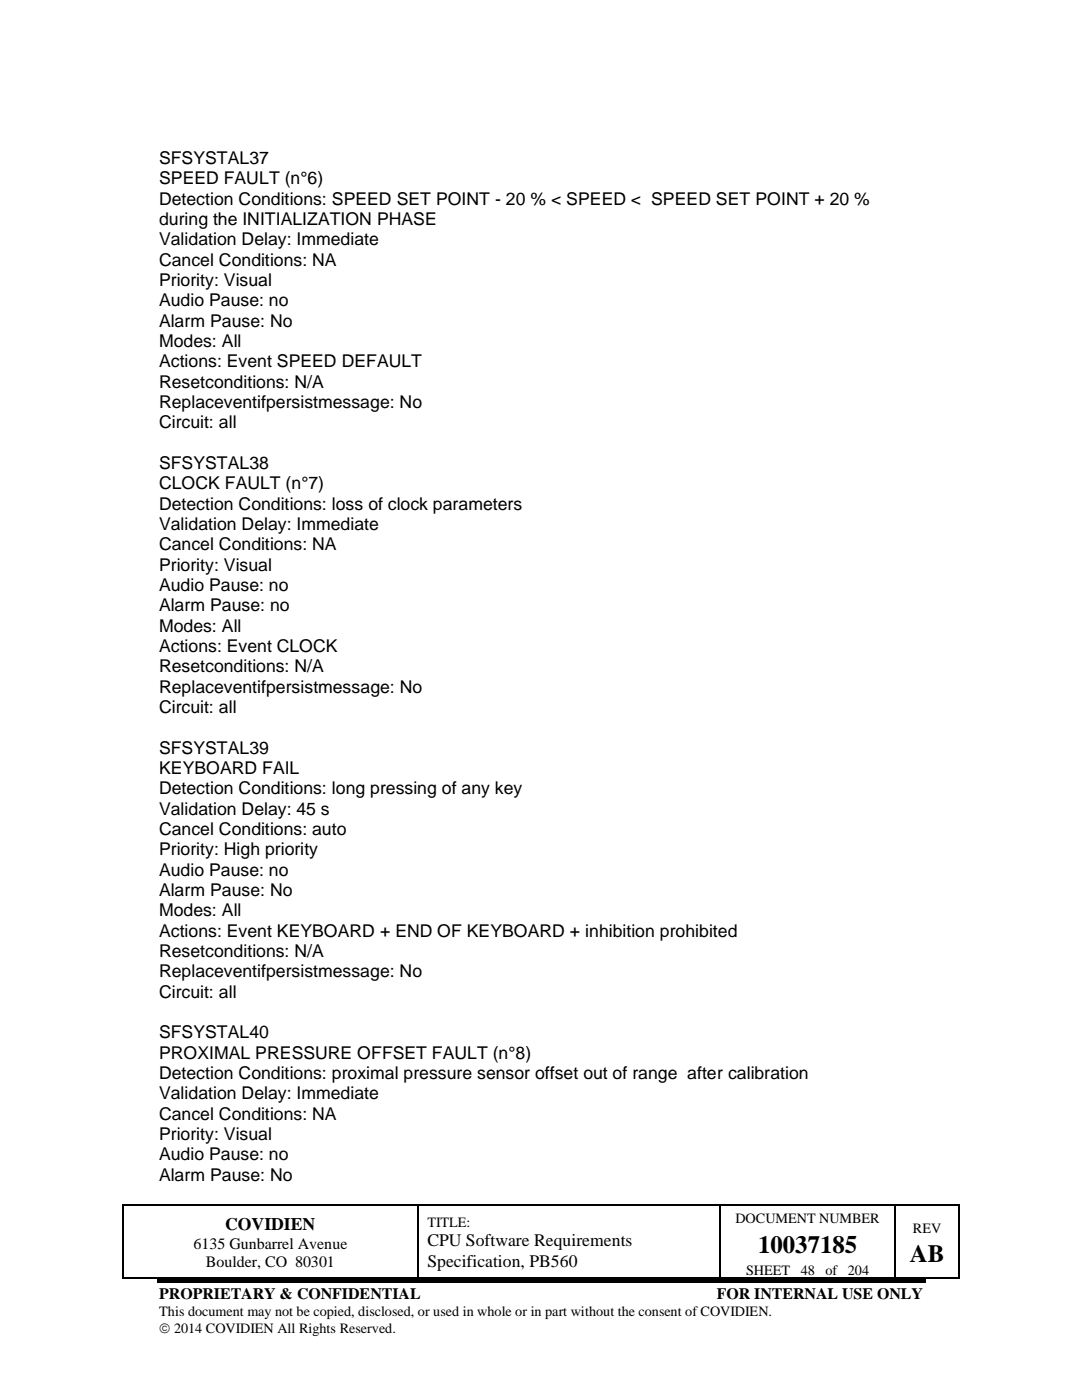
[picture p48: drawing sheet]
<svg xmlns="http://www.w3.org/2000/svg" width="216mm" height="279mm" viewBox="0 0 216 279" stroke-linecap="round" stroke-linejoin="round" font-family="sans-serif">
<defs><g id="words">
<g font-size="5">
<text x="151.3" y="250">10037185</text>
<text x="181.6" y="251.9">AB</text>
</g>
<g font-size="3.5">
<text x="31.8" y="32.8">SFSYSTAL37</text>
<text x="31.8" y="36.8">SPEED FAULT (n°6)</text>
<text x="31.8" y="40.9">Detection Conditions: SPEED SET POINT - 20 % &lt; SPEED &lt; SPEED SET POINT + 20 %</text>
<text x="31.8" y="44.9">during the INITIALIZATION PHASE</text>
<text x="31.8" y="49">Validation Delay: Immediate</text>
<text x="31.8" y="53.1">Cancel Conditions: NA</text>
<text x="31.8" y="57.1">Priority: Visual</text>
<text x="31.8" y="61.1">Audio Pause: no</text>
<text x="31.8" y="65.2">Alarm Pause: No</text>
<text x="31.8" y="69.3">Modes: All</text>
<text x="31.8" y="73.3">Actions: Event SPEED DEFAULT</text>
<text x="31.8" y="77.4">Resetconditions: N/A</text>
<text x="31.8" y="81.5">Replaceventifpersistmessage: No</text>
<text x="31.8" y="85.5">Circuit: all</text>
<text x="31.8" y="93.6">SFSYSTAL38</text>
<text x="31.8" y="97.7">CLOCK FAULT (n°7)</text>
<text x="31.8" y="101.7">Detection Conditions: loss of clock parameters</text>
<text x="31.8" y="105.8">Validation Delay: Immediate</text>
<text x="31.8" y="109.8">Cancel Conditions: NA</text>
<text x="31.8" y="113.9">Priority: Visual</text>
<text x="31.8" y="118">Audio Pause: no</text>
<text x="31.8" y="122">Alarm Pause: no</text>
<text x="31.8" y="126.1">Modes: All</text>
<text x="31.8" y="130.1">Actions: Event CLOCK</text>
<text x="31.8" y="134.2">Resetconditions: N/A</text>
<text x="31.8" y="138.2">Replaceventifpersistmessage: No</text>
<text x="31.8" y="142.3">Circuit: all</text>
<text x="31.8" y="150.4">SFSYSTAL39</text>
<text x="31.8" y="154.5">KEYBOARD FAIL</text>
<text x="31.8" y="158.5">Detection Conditions: long pressing of any key</text>
<text x="31.8" y="162.6">Validation Delay: 45 s</text>
<text x="31.8" y="166.6">Cancel Conditions: auto</text>
<text x="31.8" y="170.7">Priority: High priority</text>
<text x="31.8" y="174.8">Audio Pause: no</text>
<text x="31.8" y="178.8">Alarm Pause: No</text>
<text x="31.8" y="182.9">Modes: All</text>
<text x="31.8" y="186.9">Actions: Event KEYBOARD + END OF KEYBOARD + inhibition prohibited</text>
<text x="31.8" y="191">Resetconditions: N/A</text>
<text x="31.8" y="195.1">Replaceventifpersistmessage: No</text>
<text x="31.8" y="199.1">Circuit: all</text>
<text x="31.8" y="207.2">SFSYSTAL40</text>
<text x="31.8" y="211.3">PROXIMAL PRESSURE OFFSET FAULT (n°8)</text>
<text x="31.8" y="215.3">Detection Conditions: proximal pressure sensor offset out of range after calibration</text>
<text x="31.8" y="219.4">Validation Delay: Immediate</text>
<text x="31.8" y="223.4">Cancel Conditions: NA</text>
<text x="31.8" y="227.5">Priority: Visual</text>
<text x="31.8" y="231.6">Audio Pause: no</text>
<text x="31.8" y="235.6">Alarm Pause: No</text>
<text x="44.9" y="245.4">COVIDIEN</text>
<text x="85.3" y="248.7">CPU Software Requirements</text>
<text x="85.3" y="252.8">Specification, PB560</text>
</g>
<g font-size="3.2">
<text x="38.6" y="249.2">6135 Gunbarrel Avenue</text>
<text x="41.1" y="252.8">Boulder, CO 80301</text>
<text x="31.8" y="259.3">PROPRIETARY &amp; CONFIDENTIAL</text>
<text x="143" y="259.3">FOR INTERNAL USE ONLY</text>
</g>
<g font-size="2.8">
<text x="85.3" y="244.8">TITLE:</text>
<text x="146.8" y="244">DOCUMENT NUMBER</text>
<text x="182.2" y="246">REV</text>
<text x="148.9" y="254.4">SHEET</text>
<text x="159.8" y="254.4">48</text>
<text x="164.7" y="254.4">of 204</text>
<text x="31.8" y="262.7">This document may not be copied, disclosed, or used in whole or in part without the consent of COVIDIEN.</text>
<text x="31.8" y="266.1">© 2014 COVIDIEN All Rights Reserved.</text>
</g>
</g></defs>
<g fill="#000">
<path d="M24.5 240.4h.2v.3h-.2z" fill-rule="evenodd"/>
<path d="M24.5 240.4h.2v.3h-.2z" fill-rule="evenodd"/>
<path d="M24.5 255h.2v.2h-.2z" fill-rule="evenodd"/>
<path d="M24.5 255h.2v.2h-.2z" fill-rule="evenodd"/>
<path d="M31.3 255.3h153.4v.7h-153.4z" fill-rule="evenodd"/>
<path d="M83.2 240.4h.3v.3h-.3z" fill-rule="evenodd"/>
<path d="M83.2 255h.3v.2h-.3z" fill-rule="evenodd"/>
<path d="M143.6 240.4h.2v.3h-.2z" fill-rule="evenodd"/>
<path d="M143.6 255h.2v.2h-.2z" fill-rule="evenodd"/>
<path d="M178.5 240.4h.3v.3h-.3z" fill-rule="evenodd"/>
<path d="M178.5 255h.3v.2h-.3z" fill-rule="evenodd"/>
<path d="M191.2 240.4h.3v.3h-.3z" fill-rule="evenodd"/>
<path d="M191.2 240.4h.3v.3h-.3z" fill-rule="evenodd"/>
<path d="M191.2 255h.3v.2h-.3z" fill-rule="evenodd"/>
<path d="M191.2 255h.3v.2h-.3z" fill-rule="evenodd"/>
</g>
<g fill="none" stroke="#000" stroke-width=".25">
<path d="M24.6 240.7v14.3M24.7 240.5h58.5M24.7 255.1h58.5M83.4 240.7v14.3M83.5 240.5h60.1M83.5 255.1h60.1M143.7 240.7v14.3M143.8 240.5h34.7M143.8 255.1h34.7M178.6 240.7v14.3M178.8 240.5h12.4M178.8 255.1h12.4"/>
<path d="M191.3 240.7v14.3"/>
</g>
<use href="#words"/>
</svg>
